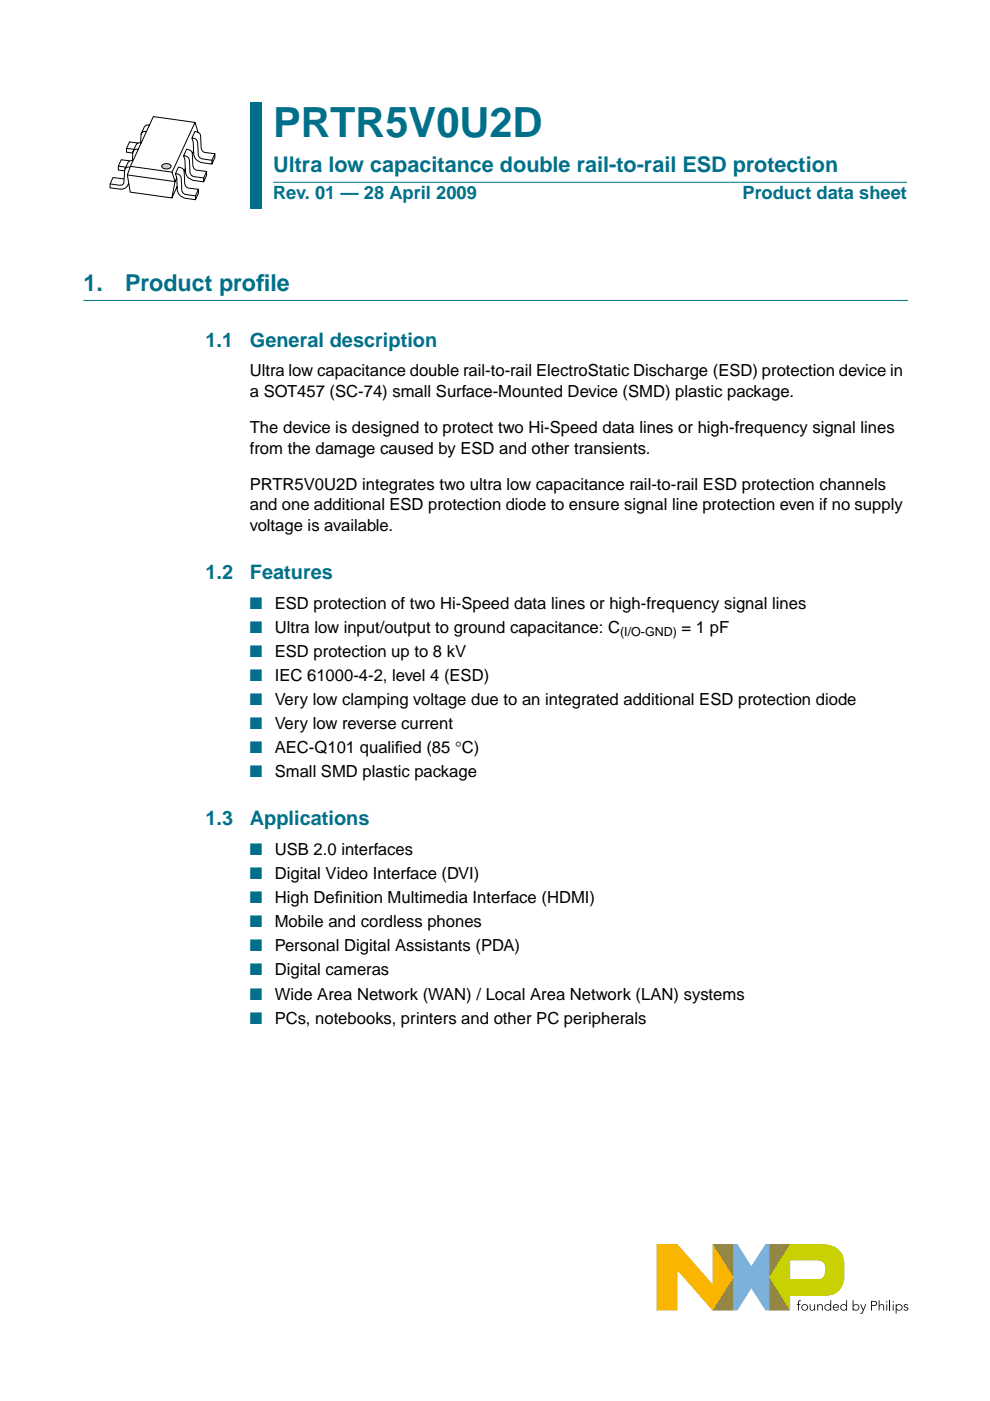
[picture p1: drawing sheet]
<svg xmlns="http://www.w3.org/2000/svg" width="210mm" height="297mm" viewBox="0 0 210 297" stroke-linecap="round" stroke-linejoin="round" font-family="sans-serif">
<defs><g id="words">
<text font-size="8.8" fill="#00708a" x="57.9" y="29">PRTR5V0U2D</text>
<g font-size="4.9" fill="#00708a">
<text x="17.7" y="61.7">1.</text>
<text x="26.5" y="61.7">Product prof</text>
<text x="54.3" y="61.7">ile</text>
</g>
<text font-size="4.6" fill="#00708a" x="57.9" y="36.4">Ultra low capacitance double rail-to-rail ESD protection</text>
<g font-size="4.2" fill="#00708a">
<text x="43.6" y="73.6">1.1</text>
<text x="53" y="73.6">General description</text>
<text x="43.6" y="122.8">1.2</text>
<text x="53" y="122.8">Features</text>
<text x="43.6" y="175">1.3</text>
<text x="53" y="175">Applications</text>
</g>
<g font-size="3.9" fill="#00708a">
<text x="57.9" y="42.3">Rev. 01 — 28 April 2009</text>
<text x="157.5" y="42.3">Product data sheet</text>
</g>
<g font-size="3.5">
<text x="53" y="79.8">Ultra low capacitance double rail-to-rail ElectroStatic Discharge (ESD) protection device in</text>
<text x="53" y="84.2">a SOT457 (SC-74) small Surface-Mounted Device (SMD) plastic package.</text>
<text x="53" y="91.8">The device is designed to protect two Hi-Speed data lines or high-frequency signal lines</text>
<text x="53" y="96.2">from the damage caused by ESD and other transients.</text>
<text x="53" y="103.8">PRTR5V0U2D integrates two ultra low capacitance rail-to-rail ESD protection channels</text>
<text x="53" y="108.2">and one additional ESD protection diode to ensure signal line protection even if no supply</text>
<text x="53" y="112.6">voltage is available.</text>
<text x="58.3" y="129">ESD protection of two Hi-Speed data lines or high-frequency signal lines</text>
<text x="58.3" y="134.1">Ultra low input/output to ground capacitance: C</text>
<text x="144.5" y="134.1">= 1 pF</text>
<text x="58.3" y="139.2">ESD protection up to 8 kV</text>
<text x="58.3" y="144.4">IEC 61000-4-2, level 4 (ESD)</text>
<text x="58.3" y="149.5">Very low clamping voltage due to an integrated additional ESD protection diode</text>
<text x="58.3" y="154.6">Very low reverse current</text>
<text x="58.3" y="159.7">AEC-Q101 qualif</text>
<text x="83.7" y="159.7">ied (85 °C)</text>
<text x="58.3" y="164.8">Small SMD plastic package</text>
<text x="58.3" y="181.2">USB 2.0 interfaces</text>
<text x="58.3" y="186.3">Digital Video Interface (DVI)</text>
<text x="58.3" y="191.5">High Def</text>
<text x="71" y="191.5">inition Multimedia Interface (HDMI)</text>
<text x="58.3" y="196.6">Mobile and cordless phones</text>
<text x="58.3" y="201.7">Personal Digital Assistants (PDA)</text>
<text x="58.3" y="206.8">Digital cameras</text>
<text x="58.3" y="211.9">Wide Area Network (WAN) / Local Area Network (LAN) systems</text>
<text x="58.3" y="217">PCs, notebooks, printers and other PC peripherals</text>
</g>
<g font-size="3.5" fill="#00708a">
<text x="53" y="129">■</text>
<text x="53" y="134.1">■</text>
<text x="53" y="139.2">■</text>
<text x="53" y="144.4">■</text>
<text x="53" y="149.5">■</text>
<text x="53" y="154.6">■</text>
<text x="53" y="159.7">■</text>
<text x="53" y="164.8">■</text>
<text x="53" y="181.2">■</text>
<text x="53" y="186.3">■</text>
<text x="53" y="191.5">■</text>
<text x="53" y="196.6">■</text>
<text x="53" y="201.7">■</text>
<text x="53" y="206.8">■</text>
<text x="53" y="211.9">■</text>
<text x="53" y="217">■</text>
</g>
<text font-size="2.6" x="131.5" y="134.8">(I/O-GND)</text>
</g></defs>
<path d="M155.5 263.8h.8l3 4.6 3-4.6h.8v14.1h-.8l-3-4.7-3 4.7h-.8z" fill="#7bb1db"/>
<path d="M151.1 263.8h4.4v14.1h-4.4l4.4-7.1z" fill="#958437"/>
<path d="M163.1 263.8h4.4l-4.4 7 4.4 7.1-4.4-.1z" fill="#739833"/>
<path d="M167.5 267.3h5.6a1.45 1.45 0 0 1 1.8 1.5 1.93 1.93 0 0 1-1.4 2.4h-6zM167.5 263.8l-4.4 7 4.4 7.1v-3.2h7.5a4 4 0 0 0 4.1-4.5 8.8 8.8 0 0 0-.7-4.5 4.8 4.8 0 0 0-4.6-1.9z" fill="#c9d200"/>
<path d="M139.2 263.8h4.4l7.5 8.5v-8.5l4.4 7-4.4 7.1-7.5-8.6v8.6h-4.4z" fill="#f9b500"/>
<g fill="#000">
<path d="M169.3 275.8l.5-.1-.4 .3v.5h.3v.2h-.3v1.2h-.2v-1.2h-.3v-.2h.3zM171.7 276.5h.1l.1 1 .3 .2 .4-.2v-1h.2v1.4h-.1l-.1-.3a.53 .53 0 0 1-.6 .3 .53 .53 0 0 1-.3-.6zM173.3 276.5h.1l.1 .3a.53 .53 0 0 1 .6-.3 .53 .53 0 0 1 .3 .6v.8h-.1l-.1-1-.3-.2h-.2l-.2 .5v.7h-.2zM182.4 276.5h.2l.4 1.1 .5-1.1h.2l-.7 1.8-.4 .2h-.2v-.1l.3-.1 .2-.4zM186.3 275.7h.2v1.1a.53 .53 0 0 1 .6-.3 .53 .53 0 0 1 .4 .6v.8h-.2v-1l-.4-.2h-.2l-.2 .5v.7h-.2zM191.7 276.7l.4-.2 .3 .1 .2 .1-.2 .1-.3-.1-.3 .2 .7 .3 .1 .3a.57 .57 0 0 1-.5 .4 .57 .57 0 0 1-.5-.3l.1-.1 .4 .2 .3-.2-.7-.4z"/>
<path d="M170.1 277.2a.55 .55 0 0 0 1.1 0 .55 .55 0 0 0-1.1 0zM169.9 277.2a.71 .71 0 0 1 1.4 0 .71 .71 0 0 1-1.4 0z"/>
<path d="M175 277.2a.55 .55 0 0 0 1.1 0 .55 .55 0 0 0-1.1 0zM175 276.7l.5-.2 .6 .3v-1.1h.1v2.2h-.1v-.3a.71 .71 0 0 1-1.1 .1 .71 .71 0 0 1 0-1z"/>
<path d="M176.9 276.7l-.2 .4h1l-.2-.4zM176.8 276.7a.65 .65 0 0 1 .7-.2 .65 .65 0 0 1 .4 .7h-1.2l.2 .4 .5 .1 .3-.2 .1 .1a.71 .71 0 0 1-1 .1 .71 .71 0 0 1 0-1z"/>
<path d="M178.3 277.2a.55 .55 0 0 0 1.1 0 .55 .55 0 0 0-1.1 0zM178.4 276.7l.5-.2 .5 .3v-1.1h.2v2.2h-.2v-.3a.71 .71 0 0 1-1 .1 .71 .71 0 0 1 0-1z"/>
<path d="M180.9 277.2a.55 .55 0 0 0 1.1 0 .55 .55 0 0 0-1.1 0zM180.8 275.7h.2v1.1a.7 .7 0 0 1 1-.1 .7 .7 0 0 1 0 1 .7 .7 0 0 1-1-.1v.3h-.2z"/>
<path d="M184.9 276v.7l.8-.1v-.5zM184.7 275.8a1.17 1.17 0 0 1 1.2 .3 .54 .54 0 0 1 0 .6 .54 .54 0 0 1-.6 .2h-.4v1h-.2z"/>
<path d="M187.9 276.5h.2v1.4h-.2zM187.9 276a.15 .15 0 0 1 .3 0 .15 .15 0 0 1-.3 0z"/>
<path d="M189.3 276.5h.2v1.4h-.2zM189.2 276a.15 .15 0 0 1 .3 0 .15 .15 0 0 1-.3 0z"/>
<path d="M190.1 277.2a.55 .55 0 0 0 1.1 0 .55 .55 0 0 0-1.1 0zM189.9 276.5h.2v.3a.7 .7 0 0 1 1-.1 .7 .7 0 0 1 0 1 .7 .7 0 0 1-1-.1v.9h-.2z"/>
</g>
<path d="M188.7 275.7v2.2" fill="none" stroke="#000" stroke-width=".21"/>
<path d="M17.7 63.7h174.7" fill="none" stroke="#00708a" stroke-width=".21"/>
<g fill="#00708a">
<path d="M53 21.7h2.4v10.2h-2.4z" fill-rule="evenodd"/>
<path d="M53 31.9h2.4v6.7h-2.4z" fill-rule="evenodd"/>
<path d="M53 38.6h2.4v5.7h-2.4z" fill-rule="evenodd"/>
</g>
<path d="M57.9 38.6h134.4z" fill="#00708a" stroke="#00708a" stroke-width=".21"/>
<g fill="none" stroke="#000" stroke-width=".21">
<path d="M25.1 35.2l1.6 .2M26.3 37.9l-2.3-.3-.7 1.4v.8l.6 .1a3.3 3.3 0 0 0 2.9-.3l.5-.7M26.8 31.4l1.6 .3M27.5 34.1l-1.8-.2-.6 1.3v.8l1.3 .2M27.6 35.5h-.7l-.4 .4M28.2 34.1a1 1 0 0 0-1.3 .8 4.7 4.7 0 0 0-.6 3.1l-.2 1.1-.4 .2-2.4-.3M29.3 30.3l-1.8-.2-.7 1.3v.9l1.4 .2M29.3 31.7l-.9 .1-.2 .5M29.9 30.3a1.24 1.24 0 0 0-1.4 1.2l-.3 .9-.1 1.7M31 27.9l-.8 .1-.3 .5M31.7 26.5a1.24 1.24 0 0 0-1.5 1.3l-.3 .8-.1 1.7M36.5 36.5l.6 2-10.1-1.4"/>
<path d="M37.2 36.8a1.15 1.15 0 0 1 1.3 1.4v2.1a1.19 1.19 0 0 0 1.5 1l1.5 .2 .6-1.4M37.5 37.7l-.4 .8-.7 3.5M37.8 35.4l.1 .1a1.2 1.2 0 0 1 1.2 1.5v1.2a1.4 1.4 0 0 0 1.5 1.8l1.5 .1v.9l-.7 1.3-2.2-.3a2.26 2.26 0 0 1-1.7-2.8v-1.5l-.3-.9zM38.9 33a1.15 1.15 0 0 1 1.3 1.4l.1 2.1a1.19 1.19 0 0 0 1.5 1l1.4 .2 .6-1.3M39.3 35.8l-.3 .5M39.6 31.6l.1 .1a1.2 1.2 0 0 1 1.1 1.5l.1 1.2a1.4 1.4 0 0 0 1.5 1.8l1.4 .2v.8l-.6 1.4-2.2-.4a2.26 2.26 0 0 1-1.7-2.7l-.1-1.6-.3-.9zM40.7 29.3a1.15 1.15 0 0 1 1.2 1.3l.1 2.2a1.19 1.19 0 0 0 1.5 1l1.4 .2 .7-1.4M41 32l-.2 .6M41.3 27.9h.1a1.2 1.2 0 0 1 1.2 1.5v1.3a1.4 1.4 0 0 0 1.5 1.7l1.5 .2v.8l-.7 1.4-2.2-.3a2.26 2.26 0 0 1-1.7-2.8v-1.6l-.3-.8zM41.3 26l-4.8 10.5-8.8-1.2M42 28l-.7-2-8.8-1.3-4.8 10.6-.7 1.8 .6 3.6 8.8 1.3 1.2-2.5M43.2 37.7v.9"/>
<path d="M44.9 34v.8M41.5 41.5l-.1 .8"/>
</g>
<path d="M34.4 35a1.21 1.21 0 0 1 1.9 .2 1.14 1.14 0 0 1-2 0z" fill="#ccc" stroke="#000" stroke-width=".21"/>
<use href="#words"/>
</svg>
